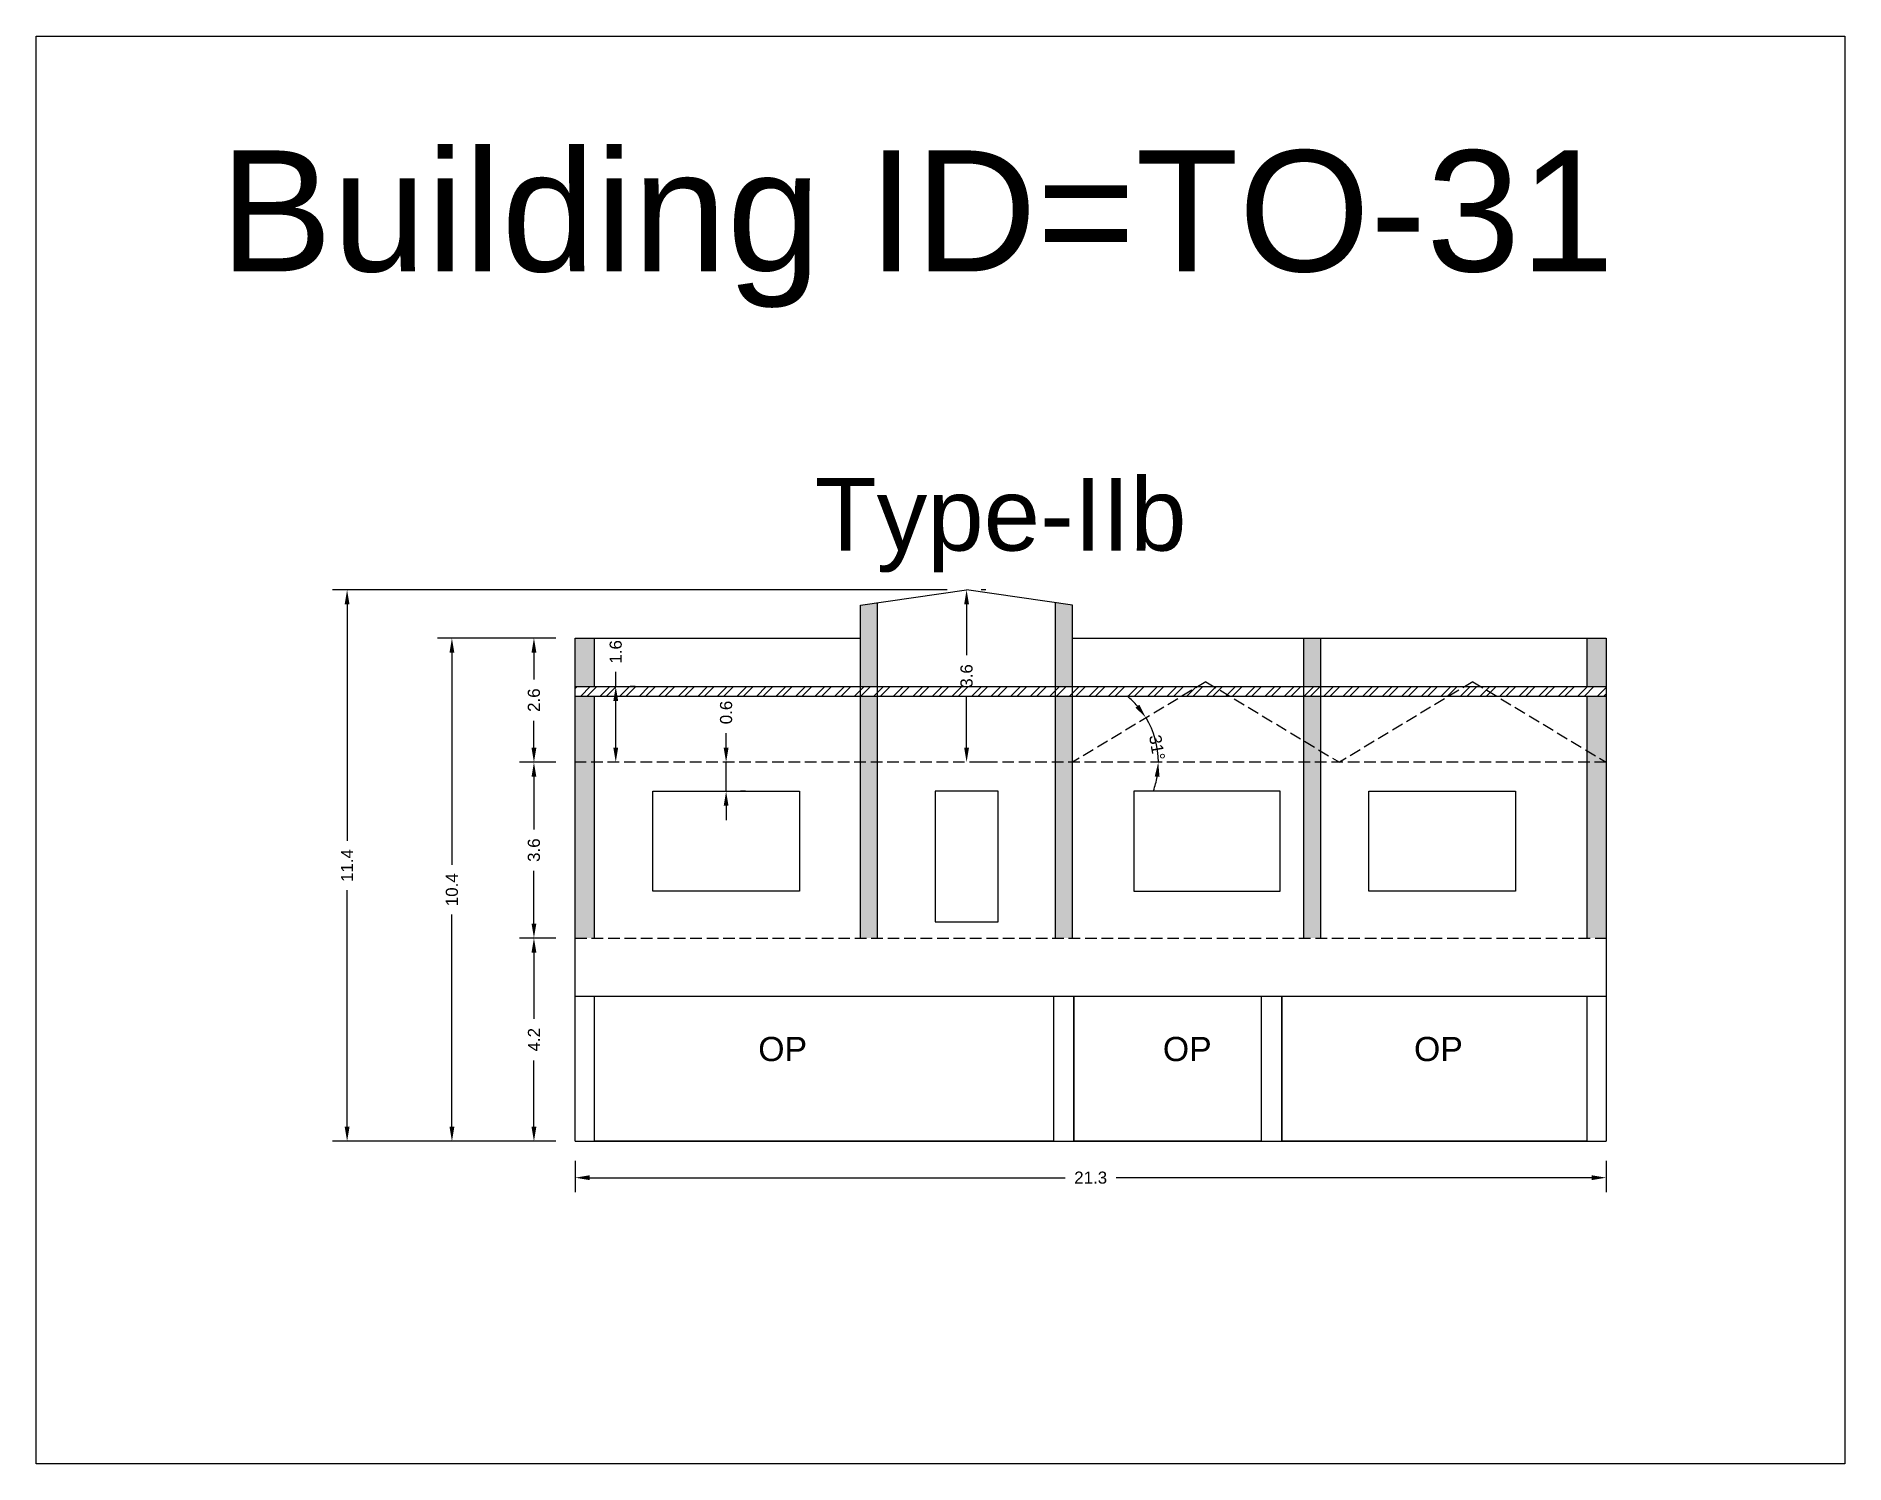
# Model space of a CAD drawing. Header units: metres. Extents: x 3416649 to 3417130, y -6713042 to -6712690.
# Drawn here: x 3416649.39 to 3416686.77, y -6712856.94 to -6712827.43 of the extents above; entities that cross this region are included whole.
import ezdxf

# ---------------------------------------------------------------- set-up
doc = ezdxf.new("R2010")
doc.units = ezdxf.units.M
doc.linetypes.add('ACAD_ISO02W100', pattern=[15, 12, -3])
doc.layers.add('Dotted', color=7, linetype='ACAD_ISO02W100', plot=False)
doc.styles.get("Standard").update_dxf_attribs({"font": 'arial.ttf'})
doc.dimstyles.new('ISO-25', dxfattribs={"dimtxt": 0.25, "dimasz": 0.3, "dimexe": 0.3, "dimexo": 0.4, "dimgap": 0.2, "dimtad": 0, "dimdec": 1, "dimdsep": 46, "dimtxsty": 'Standard', "dimcen": 2.5, "dimadec": 0, "dimazin": 0, "dimtfac": 1, "dimtdec": 1, "dimtmove": 0, "dimatfit": 3, "dimfxl": 1, "dimarcsym": 0})

# ---------------------------------------------------------------- blocks, each defined once
blk = doc.blocks.new('*D240')
at = {"color": 0, "lineweight": -2, "transparency": 16777216}
for start, end in [(40.8287, 50.5316), (0, 31.1258), (340.5942, 350.2971)]:
    blk.add_arc((3416670.806, -6712842.441), 1.774, start, end, dxfattribs=at)
at = {"color": 0, "transparency": 16777216}
for points in [[(3416672.188, -6712841.252), (3416672.107, -6712841.311), (3416672.324, -6712841.524)], [(3416672.504, -6712842.735), (3416672.604, -6712842.744), (3416672.579, -6712842.441)]]:
    blk.add_solid(points, dxfattribs=at)
at = {"layer": 'Defpoints', "color": 0, "transparency": 16777216}
for p in [(3416673.563, -6712840.776), (3416672.464, -6712841.812), (3416660.526, -6712842.441), (3416670.806, -6712842.441), (3416681.836, -6712842.441)]:
    blk.add_point(p, dxfattribs=at)
at = {"color": 0, "transparency": 16777216, "insert": (3416672.553, -6712842.138), "char_height": 0.25, "attachment_point": 5, "rotation": 279.8435}
blk.add_mtext('31°', dxfattribs=at)
blk = doc.blocks.new('*D241')
at = {"color": 0, "lineweight": -2, "transparency": 16777216}
for p, q in [((3416660.126, -6712846.076), (3416659.374, -6712846.076)), ((3416659.674, -6712846.376), (3416659.674, -6712847.744)), ((3416659.674, -6712849.976), (3416659.674, -6712848.607)), ((3416660.126, -6712850.276), (3416659.374, -6712850.276))]:
    blk.add_line(p, q, dxfattribs=at)
at = {"color": 0, "transparency": 16777216}
for points in [[(3416659.624, -6712846.376), (3416659.724, -6712846.376), (3416659.674, -6712846.076)], [(3416659.624, -6712849.976), (3416659.724, -6712849.976), (3416659.674, -6712850.276)]]:
    blk.add_solid(points, dxfattribs=at)
at = {"layer": 'Defpoints', "color": 0, "transparency": 16777216}
for p in [(3416659.674, -6712846.076), (3416660.526, -6712846.076), (3416660.526, -6712850.276)]:
    blk.add_point(p, dxfattribs=at)
at = {"color": 0, "transparency": 16777216, "insert": (3416659.674, -6712848.176), "char_height": 0.25, "attachment_point": 5, "rotation": 90}
blk.add_mtext('4.2', dxfattribs=at)
blk = doc.blocks.new('*D242')
at = {"color": 0, "lineweight": -2, "transparency": 16777216}
for p, q in [((3416660.126, -6712842.441), (3416659.374, -6712842.441)), ((3416659.674, -6712842.741), (3416659.674, -6712843.831)), ((3416659.674, -6712845.776), (3416659.674, -6712844.686)), ((3416660.126, -6712846.076), (3416659.374, -6712846.076))]:
    blk.add_line(p, q, dxfattribs=at)
at = {"color": 0, "transparency": 16777216}
for points in [[(3416659.624, -6712842.741), (3416659.724, -6712842.741), (3416659.674, -6712842.441)], [(3416659.624, -6712845.776), (3416659.724, -6712845.776), (3416659.674, -6712846.076)]]:
    blk.add_solid(points, dxfattribs=at)
at = {"layer": 'Defpoints', "color": 0, "transparency": 16777216}
for p in [(3416659.674, -6712842.441), (3416660.526, -6712842.441), (3416660.526, -6712846.076)]:
    blk.add_point(p, dxfattribs=at)
at = {"color": 0, "transparency": 16777216, "insert": (3416659.674, -6712844.258), "char_height": 0.25, "attachment_point": 5, "rotation": 90}
blk.add_mtext('3.6', dxfattribs=at)
blk = doc.blocks.new('*D243')
at = {"color": 0, "lineweight": -2, "transparency": 16777216}
for p, q in [((3416660.126, -6712839.876), (3416657.679, -6712839.876)), ((3416657.979, -6712840.176), (3416657.979, -6712844.563)), ((3416657.979, -6712849.976), (3416657.979, -6712845.588)), ((3416660.126, -6712850.276), (3416657.679, -6712850.276))]:
    blk.add_line(p, q, dxfattribs=at)
at = {"color": 0, "transparency": 16777216}
for points in [[(3416657.929, -6712840.176), (3416658.029, -6712840.176), (3416657.979, -6712839.876)], [(3416657.929, -6712849.976), (3416658.029, -6712849.976), (3416657.979, -6712850.276)]]:
    blk.add_solid(points, dxfattribs=at)
at = {"layer": 'Defpoints', "color": 0, "transparency": 16777216}
for p in [(3416657.979, -6712839.876), (3416660.526, -6712839.876), (3416660.526, -6712850.276)]:
    blk.add_point(p, dxfattribs=at)
at = {"color": 0, "transparency": 16777216, "insert": (3416657.979, -6712845.076), "char_height": 0.25, "attachment_point": 5, "rotation": 90}
blk.add_mtext('10.4', dxfattribs=at)
blk = doc.blocks.new('*D244')
at = {"color": 0, "lineweight": -2, "transparency": 16777216}
for p, q in [((3416668.216, -6712838.876), (3416655.512, -6712838.876)), ((3416655.812, -6712839.176), (3416655.812, -6712844.063)), ((3416655.812, -6712849.976), (3416655.812, -6712845.088)), ((3416660.126, -6712850.276), (3416655.512, -6712850.276))]:
    blk.add_line(p, q, dxfattribs=at)
at = {"color": 0, "transparency": 16777216}
for points in [[(3416655.762, -6712839.176), (3416655.862, -6712839.176), (3416655.812, -6712838.876)], [(3416655.762, -6712849.976), (3416655.862, -6712849.976), (3416655.812, -6712850.276)]]:
    blk.add_solid(points, dxfattribs=at)
at = {"layer": 'Defpoints', "color": 0, "transparency": 16777216}
for p in [(3416655.812, -6712838.876), (3416668.616, -6712838.876), (3416660.526, -6712850.276)]:
    blk.add_point(p, dxfattribs=at)
at = {"color": 0, "transparency": 16777216, "insert": (3416655.812, -6712844.576), "char_height": 0.25, "attachment_point": 5, "rotation": 90}
blk.add_mtext('11.4', dxfattribs=at)
blk = doc.blocks.new('*D245')
at = {"color": 0, "lineweight": -2, "transparency": 16777216}
for p, q in [((3416663.646, -6712842.141), (3416663.646, -6712841.841)), ((3416663.646, -6712843.041), (3416663.646, -6712842.441)), ((3416664.046, -6712842.441), (3416663.946, -6712842.441)), ((3416664.046, -6712843.041), (3416663.946, -6712843.041)), ((3416663.646, -6712843.341), (3416663.646, -6712843.641))]:
    blk.add_line(p, q, dxfattribs=at)
at = {"color": 0, "transparency": 16777216}
for points in [[(3416663.596, -6712842.141), (3416663.696, -6712842.141), (3416663.646, -6712842.441)], [(3416663.596, -6712843.341), (3416663.696, -6712843.341), (3416663.646, -6712843.041)]]:
    blk.add_solid(points, dxfattribs=at)
at = {"layer": 'Defpoints', "color": 0, "transparency": 16777216}
for p in [(3416663.646, -6712842.441), (3416663.646, -6712842.441), (3416663.646, -6712843.041)]:
    blk.add_point(p, dxfattribs=at)
at = {"color": 0, "transparency": 16777216, "insert": (3416663.646, -6712841.413), "char_height": 0.25, "attachment_point": 5, "rotation": 90}
blk.add_mtext('0.6', dxfattribs=at)
blk = doc.blocks.new('*D246')
at = {"color": 0, "lineweight": -2, "transparency": 16777216}
for p, q in [((3416661.365, -6712840.876), (3416661.365, -6712840.576)), ((3416661.765, -6712840.876), (3416661.665, -6712840.876)), ((3416661.365, -6712842.141), (3416661.365, -6712841.176)), ((3416661.765, -6712842.441), (3416661.665, -6712842.441))]:
    blk.add_line(p, q, dxfattribs=at)
at = {"color": 0, "transparency": 16777216}
for points in [[(3416661.315, -6712841.176), (3416661.415, -6712841.176), (3416661.365, -6712840.876)], [(3416661.315, -6712842.141), (3416661.415, -6712842.141), (3416661.365, -6712842.441)]]:
    blk.add_solid(points, dxfattribs=at)
at = {"layer": 'Defpoints', "color": 0, "transparency": 16777216}
for p in [(3416661.365, -6712840.876), (3416661.365, -6712840.876), (3416661.365, -6712842.441)]:
    blk.add_point(p, dxfattribs=at)
at = {"color": 0, "transparency": 16777216, "insert": (3416661.365, -6712840.16), "char_height": 0.25, "attachment_point": 5, "rotation": 90}
blk.add_mtext('1.6', dxfattribs=at)
blk = doc.blocks.new('*D247')
at = {"color": 0, "lineweight": -2, "transparency": 16777216}
for p, q in [((3416669.016, -6712838.876), (3416668.916, -6712838.876)), ((3416668.616, -6712839.176), (3416668.616, -6712840.231)), ((3416668.616, -6712842.141), (3416668.616, -6712841.086)), ((3416669.016, -6712842.441), (3416668.916, -6712842.441))]:
    blk.add_line(p, q, dxfattribs=at)
at = {"color": 0, "transparency": 16777216}
for points in [[(3416668.566, -6712839.176), (3416668.666, -6712839.176), (3416668.616, -6712838.876)], [(3416668.566, -6712842.141), (3416668.666, -6712842.141), (3416668.616, -6712842.441)]]:
    blk.add_solid(points, dxfattribs=at)
at = {"layer": 'Defpoints', "color": 0, "transparency": 16777216}
for p in [(3416668.616, -6712838.876), (3416668.616, -6712842.441), (3416668.616, -6712842.441)]:
    blk.add_point(p, dxfattribs=at)
at = {"color": 0, "transparency": 16777216, "insert": (3416668.616, -6712840.658), "char_height": 0.25, "attachment_point": 5, "rotation": 90}
blk.add_mtext('3.6', dxfattribs=at)
blk = doc.blocks.new('*D248')
at = {"color": 0, "lineweight": -2, "transparency": 16777216}
for p, q in [((3416660.526, -6712850.676), (3416660.526, -6712851.328)), ((3416681.836, -6712850.676), (3416681.836, -6712851.328)), ((3416660.826, -6712851.028), (3416670.654, -6712851.028)), ((3416681.536, -6712851.028), (3416671.707, -6712851.028))]:
    blk.add_line(p, q, dxfattribs=at)
at = {"color": 0, "transparency": 16777216}
for points in [[(3416660.826, -6712850.978), (3416660.826, -6712851.078), (3416660.526, -6712851.028)], [(3416681.536, -6712850.978), (3416681.536, -6712851.078), (3416681.836, -6712851.028)]]:
    blk.add_solid(points, dxfattribs=at)
at = {"layer": 'Defpoints', "color": 0, "transparency": 16777216}
for p in [(3416660.526, -6712850.276), (3416681.836, -6712850.276), (3416681.836, -6712851.028)]:
    blk.add_point(p, dxfattribs=at)
at = {"color": 0, "transparency": 16777216, "insert": (3416671.181, -6712851.028), "char_height": 0.25, "attachment_point": 5}
blk.add_mtext('21.3', dxfattribs=at)
blk = doc.blocks.new('*D249')
at = {"color": 0, "lineweight": -2, "transparency": 16777216}
for p, q in [((3416660.126, -6712839.876), (3416659.374, -6712839.876)), ((3416659.674, -6712840.176), (3416659.674, -6712840.729)), ((3416659.674, -6712842.141), (3416659.674, -6712841.588)), ((3416660.126, -6712842.441), (3416659.374, -6712842.441))]:
    blk.add_line(p, q, dxfattribs=at)
at = {"color": 0, "transparency": 16777216}
for points in [[(3416659.624, -6712840.176), (3416659.724, -6712840.176), (3416659.674, -6712839.876)], [(3416659.624, -6712842.141), (3416659.724, -6712842.141), (3416659.674, -6712842.441)]]:
    blk.add_solid(points, dxfattribs=at)
at = {"layer": 'Defpoints', "color": 0, "transparency": 16777216}
for p in [(3416659.674, -6712839.876), (3416660.526, -6712839.876), (3416660.526, -6712842.441)]:
    blk.add_point(p, dxfattribs=at)
at = {"color": 0, "transparency": 16777216, "insert": (3416659.674, -6712841.158), "char_height": 0.25, "attachment_point": 5, "rotation": 90}
blk.add_mtext('2.6', dxfattribs=at)

msp = doc.modelspace()

# ---------------------------------------------------------------- hatches: boundary and pattern name
h = msp.add_hatch(color=256)
h.dxf.hatch_style = 1
h.paths.add_polyline_path([(3416670.806, -6712839.196), (3416670.456, -6712839.144), (3416670.456, -6712840.876), (3416670.806, -6712840.876)])
h.paths.add_polyline_path([(3416666.776, -6712839.144), (3416666.426, -6712839.196), (3416666.426, -6712840.876), (3416666.776, -6712840.876)])
h = msp.add_hatch(color=256)
h.dxf.hatch_style = 1
h.paths.add_polyline_path([(3416681.836, -6712842.441), (3416681.436, -6712842.441), (3416681.436, -6712846.076), (3416681.836, -6712846.076)])
h.paths.add_polyline_path([(3416681.836, -6712841.076), (3416681.436, -6712841.076), (3416681.436, -6712842.199), (3416681.836, -6712842.441)])
h.paths.add_polyline_path([(3416681.836, -6712839.876), (3416681.436, -6712839.876), (3416681.436, -6712840.876), (3416681.836, -6712840.876)])
h.paths.add_polyline_path([(3416681.436, -6712842.199), (3416681.436, -6712842.441), (3416681.836, -6712842.441)], flags=17)
h.paths.add_polyline_path([(3416675.936, -6712842.441), (3416675.586, -6712842.441), (3416675.586, -6712846.076), (3416675.936, -6712846.076)])
h.paths.add_polyline_path([(3416675.936, -6712841.076), (3416675.586, -6712841.076), (3416675.586, -6712841.997), (3416675.936, -6712842.208)])
h.paths.add_polyline_path([(3416675.936, -6712842.208), (3416675.586, -6712841.997), (3416675.586, -6712842.441), (3416675.936, -6712842.441)])
h.paths.add_polyline_path([(3416675.936, -6712839.876), (3416675.586, -6712839.876), (3416675.586, -6712840.876), (3416675.936, -6712840.876)])
h.paths.add_polyline_path([(3416670.806, -6712842.441), (3416670.456, -6712842.441), (3416670.456, -6712846.076), (3416670.806, -6712846.076)])
h.paths.add_polyline_path([(3416670.806, -6712841.076), (3416670.456, -6712841.076), (3416670.456, -6712842.441), (3416670.806, -6712842.441)])
h.paths.add_polyline_path([(3416666.776, -6712841.076), (3416666.426, -6712841.076), (3416666.426, -6712842.441), (3416666.776, -6712842.441)])
h.paths.add_polyline_path([(3416666.776, -6712842.441), (3416666.426, -6712842.441), (3416666.426, -6712846.076), (3416666.776, -6712846.076)])
h.paths.add_polyline_path([(3416660.926, -6712839.876), (3416660.526, -6712839.876), (3416660.526, -6712840.876), (3416660.926, -6712840.876)])
h.paths.add_polyline_path([(3416660.926, -6712841.076), (3416660.526, -6712841.076), (3416660.526, -6712842.441), (3416660.926, -6712842.441)])
h.paths.add_polyline_path([(3416660.926, -6712842.441), (3416660.526, -6712842.441), (3416660.526, -6712846.076), (3416660.926, -6712846.076)])
h = msp.add_hatch()
h.set_pattern_fill('ANSI32', color=256, scale=0.03)
h.set_pattern_definition([(45, (-36.5828, 0), (-0.202055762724, 0.202055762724), []), (45, (-36.4481, 0), (-0.202055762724, 0.202055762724), [])])
h.paths.add_polyline_path([(3416681.836, -6712840.876), (3416660.526, -6712840.876), (3416660.526, -6712841.076), (3416681.836, -6712841.076)])

# ---------------------------------------------------------------- linework, layer by layer
for points in [[(3416649.386, -6712827.435), (3416686.768, -6712827.435), (3416686.768, -6712856.942), (3416649.386, -6712856.942)], [(3416662.131, -6712843.041), (3416665.162, -6712843.041), (3416665.162, -6712845.108), (3416662.131, -6712845.108)], [(3416667.966, -6712845.741), (3416669.266, -6712845.741), (3416669.266, -6712843.041), (3416667.966, -6712843.041)], [(3416675.1, -6712843.041), (3416672.07, -6712843.041), (3416672.07, -6712845.108), (3416675.1, -6712845.108)], [(3416676.931, -6712843.041), (3416679.962, -6712843.041), (3416679.962, -6712845.108), (3416676.931, -6712845.108)], [(3416660.926, -6712847.276), (3416670.41, -6712847.276), (3416670.41, -6712850.276), (3416660.926, -6712850.276)], [(3416670.832, -6712847.276), (3416674.708, -6712847.276), (3416674.708, -6712850.276), (3416670.832, -6712850.276)], [(3416675.13, -6712847.276), (3416681.436, -6712847.276), (3416681.436, -6712850.276), (3416675.13, -6712850.276)]]:
    msp.add_lwpolyline(points, close=True)
for points in [[(3416666.426, -6712839.196), (3416668.616, -6712838.876)], [(3416670.806, -6712839.196), (3416668.616, -6712838.876)], [(3416666.426, -6712846.076), (3416666.426, -6712839.196)], [(3416666.776, -6712846.076), (3416666.776, -6712839.144)], [(3416670.456, -6712846.076), (3416670.456, -6712839.144)], [(3416670.806, -6712846.076), (3416670.806, -6712839.196)], [(3416660.526, -6712839.876), (3416666.426, -6712839.876)], [(3416660.526, -6712850.276), (3416660.526, -6712839.876)], [(3416660.926, -6712840.876), (3416660.926, -6712839.876)], [(3416670.806, -6712839.876), (3416681.836, -6712839.876)], [(3416675.586, -6712846.076), (3416675.586, -6712839.876)], [(3416675.936, -6712846.076), (3416675.936, -6712839.876)], [(3416681.436, -6712839.876), (3416681.436, -6712840.876)], [(3416681.836, -6712839.876), (3416681.836, -6712850.276)], [(3416660.526, -6712840.876), (3416681.836, -6712840.876)], [(3416670.806, -6712840.876), (3416681.836, -6712840.876)], [(3416660.526, -6712841.076), (3416681.836, -6712841.076)], [(3416660.926, -6712846.076), (3416660.926, -6712841.076)], [(3416681.436, -6712841.076), (3416681.436, -6712846.076)], [(3416660.526, -6712847.276), (3416681.836, -6712847.276)], [(3416660.926, -6712850.276), (3416660.926, -6712847.276)], [(3416670.41, -6712847.276), (3416670.41, -6712850.276)], [(3416670.832, -6712847.276), (3416670.832, -6712850.276)], [(3416674.708, -6712847.276), (3416674.708, -6712850.276)], [(3416675.13, -6712847.276), (3416675.13, -6712850.276)], [(3416681.436, -6712847.276), (3416681.436, -6712850.276)], [(3416660.526, -6712850.276), (3416681.836, -6712850.276)]]:
    msp.add_lwpolyline(points)
at = {"layer": 'Dotted', "ltscale": 0.02}
msp.add_line((3416681.836, -6712842.441), (3416660.526, -6712842.441), dxfattribs=at)
for points in [[(3416673.563, -6712840.776), (3416670.806, -6712842.441)], [(3416673.563, -6712840.776), (3416676.321, -6712842.441)], [(3416679.078, -6712840.776), (3416676.321, -6712842.441)], [(3416679.078, -6712840.776), (3416681.836, -6712842.441)], [(3416660.526, -6712846.076), (3416681.836, -6712846.076)]]:
    msp.add_lwpolyline(points, dxfattribs=at)

# ---------------------------------------------------------------- texts
at = {"attachment_point": 1}
for s, width, heights, insert, char_height in [('Building ID=TO-31', 67.86454, [0.517], (3416653.179, -6712829.796), 2.5), ('Type-IIb ', 9.99112, [0.517], (3416665.477, -6712836.567), 1.5), ('OP', 67.86454, [0], (3416664.31, -6712848.118), 0.5), ('OP', 67.86454, [0], (3416672.673, -6712848.118), 0.5), ('OP', 67.86454, [0], (3416677.864, -6712848.118), 0.5)]:
    msp.add_mtext_dynamic_manual_height_columns(s, width=width, gutter_width=12.5, heights=heights, dxfattribs=dict(at, insert=insert, char_height=char_height))

# ---------------------------------------------------------------- dimensions: what is measured, and where the dimension line sits
for base, p1, p2, picture, middle in [((3416655.812, -6712838.876), (3416660.526, -6712850.276), (3416668.616, -6712838.876), '*D244', (3416655.812, -6712844.576)), ((3416668.616, -6712842.441), (3416668.616, -6712838.876), (3416668.616, -6712842.441), '*D247', (3416668.616, -6712840.658)), ((3416657.979, -6712839.876), (3416660.526, -6712850.276), (3416660.526, -6712839.876), '*D243', (3416657.979, -6712845.076)), ((3416659.674, -6712839.876), (3416660.526, -6712842.441), (3416660.526, -6712839.876), '*D249', (3416659.674, -6712841.158)), ((3416661.365, -6712840.876), (3416661.365, -6712842.441), (3416661.365, -6712840.876), '*D246', (3416661.365, -6712840.16)), ((3416663.646, -6712842.441), (3416663.646, -6712843.041), (3416663.646, -6712842.441), '*D245', (3416663.646, -6712841.413)), ((3416659.674, -6712842.441), (3416660.526, -6712846.076), (3416660.526, -6712842.441), '*D242', (3416659.674, -6712844.258)), ((3416659.674, -6712846.076), (3416660.526, -6712850.276), (3416660.526, -6712846.076), '*D241', (3416659.674, -6712848.176))]:
    dim = msp.add_linear_dim(base=base, p1=p1, p2=p2, angle=90, dimstyle='ISO-25')
    dim.commit()
    dim.dimension.update_dxf_attribs({"geometry": picture, "text_midpoint": middle})
dim = msp.add_angular_dim_2l(base=(3416672.464, -6712841.812), line1=((3416681.836, -6712842.441), (3416660.526, -6712842.441)), line2=((3416673.563, -6712840.776), (3416670.806, -6712842.441)), dimstyle='ISO-25')
dim.commit()
dim.dimension.update_dxf_attribs({"geometry": '*D240', "text_midpoint": (3416672.553, -6712842.138), "dimtype": 162})
dim = msp.add_linear_dim(base=(3416681.836, -6712851.028), p1=(3416660.526, -6712850.276), p2=(3416681.836, -6712850.276), dimstyle='ISO-25')
dim.commit()
dim.dimension.update_dxf_attribs({"geometry": '*D248', "text_midpoint": (3416671.181, -6712851.028)})

doc.saveas('drawing.dxf')
